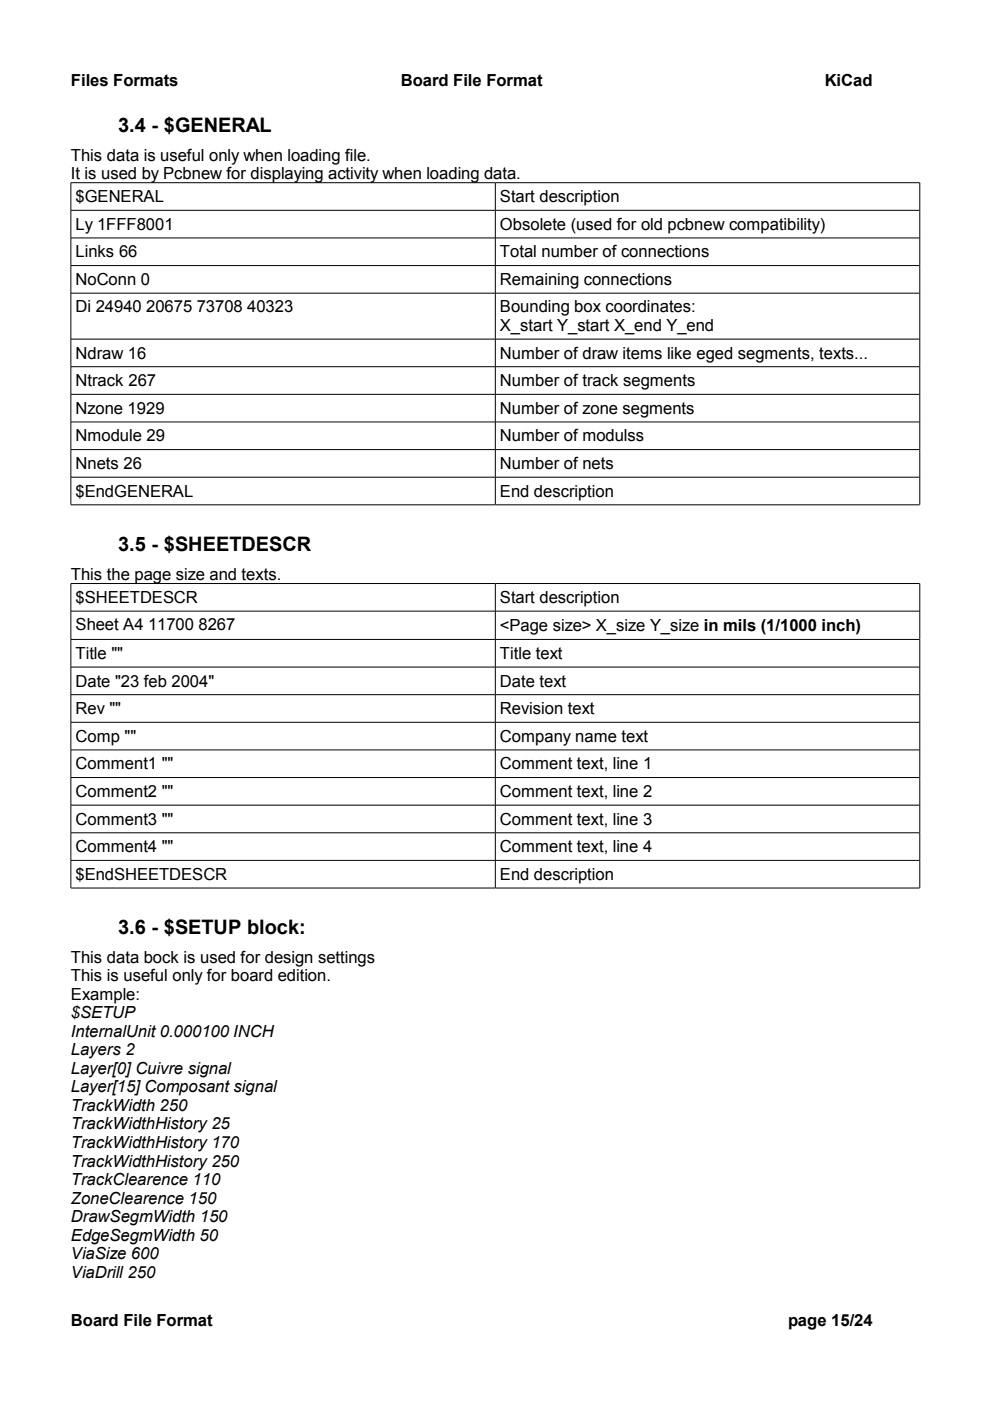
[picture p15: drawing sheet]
<svg xmlns="http://www.w3.org/2000/svg" width="210mm" height="297mm" viewBox="0 0 210 297" stroke-linecap="round" stroke-linejoin="round" font-family="sans-serif">
<defs><g id="words">
<g font-size="4.2">
<text x="25" y="28">3.4 - $GENERAL</text>
<text x="25" y="116.9">3.5 - $SHEETDESCR</text>
<text x="25" y="198.1">3.6 - $SETUP block:</text>
</g>
<g font-size="3.5">
<text x="15" y="18.3">Files Formats</text>
<text x="85" y="18.3">Board File Format</text>
<text x="174.9" y="18.3">KiCad</text>
<text x="15" y="34">This data is useful only when loading file.</text>
<text x="15" y="38">It is used by Pcbnew for displaying activity when loading data.</text>
<text x="16" y="42.8">$GENERAL</text>
<text x="106" y="42.8">Start description</text>
<text x="16" y="48.7">Ly 1FFF8001</text>
<text x="106" y="48.7">Obsolete (used for old pcbnew compatibility)</text>
<text x="16" y="54.5">Links 66</text>
<text x="106" y="54.5">Total number of connections</text>
<text x="16" y="60.4">NoConn 0</text>
<text x="106" y="60.4">Remaining connections</text>
<text x="16" y="66.3">Di 24940 20675 73708 40323</text>
<text x="106" y="66.3">Bounding box coordinates:</text>
<text x="106" y="70.2">X_start Y_start X_end Y_end</text>
<text x="16" y="76">Ndraw 16</text>
<text x="106" y="76">Number of draw items like eged segments, texts...</text>
<text x="16" y="81.9">Ntrack 267</text>
<text x="106" y="81.9">Number of track segments</text>
<text x="16" y="87.7">Nzone 1929</text>
<text x="106" y="87.7">Number of zone segments</text>
<text x="16" y="93.6">Nmodule 29</text>
<text x="106" y="93.6">Number of modulss</text>
<text x="16" y="99.4">Nnets 26</text>
<text x="106" y="99.4">Number of nets</text>
<text x="16" y="105.3">$EndGENERAL</text>
<text x="106" y="105.3">End description</text>
<text x="15" y="122.9">This the page size and texts.</text>
<text x="16" y="127.8">$SHEETDESCR</text>
<text x="106" y="127.8">Start description</text>
<text x="16" y="133.7">Sheet A4 11700 8267</text>
<text x="106" y="133.8">&lt;Page size&gt; X_size Y_size in mils (1/1000 inch)</text>
<text x="16" y="139.7">Title &quot;&quot;</text>
<text x="106" y="139.7">Title text</text>
<text x="16" y="145.6">Date &quot;23 feb 2004&quot;</text>
<text x="106" y="145.6">Date text</text>
<text x="16" y="151.4">Rev &quot;&quot;</text>
<text x="106" y="151.4">Revision text</text>
<text x="16" y="157.3">Comp &quot;&quot;</text>
<text x="106" y="157.3">Company name text</text>
<text x="16" y="163.1">Comment1 &quot;&quot;</text>
<text x="106" y="163.1">Comment text, line 1</text>
<text x="16" y="169">Comment2 &quot;&quot;</text>
<text x="106" y="169">Comment text, line 2</text>
<text x="16" y="174.8">Comment3 &quot;&quot;</text>
<text x="106" y="174.8">Comment text, line 3</text>
<text x="16" y="180.7">Comment4 &quot;&quot;</text>
<text x="106" y="180.7">Comment text, line 4</text>
<text x="16" y="186.5">$EndSHEETDESCR</text>
<text x="106" y="186.5">End description</text>
<text x="15" y="204.2">This data bock is used for design settings</text>
<text x="15" y="208.1">This is useful only for board edition.</text>
<text x="15" y="212">Example:</text>
<text x="15" y="215.9">$SETUP</text>
<text x="15" y="219.8">InternalUnit 0.000100 INCH</text>
<text x="15" y="223.7">Layers 2</text>
<text x="15" y="227.7">Layer[0] Cuivre signal</text>
<text x="15" y="231.6">Layer[15] Composant signal</text>
<text x="15" y="235.5">TrackWidth 250</text>
<text x="15" y="239.5">TrackWidthHistory 25</text>
<text x="15" y="243.4">TrackWidthHistory 170</text>
<text x="15" y="247.3">TrackWidthHistory 250</text>
<text x="15" y="251.3">TrackClearence 110</text>
<text x="15" y="255.2">ZoneClearence 150</text>
<text x="15" y="259.2">DrawSegmWidth 150</text>
<text x="15" y="263.1">EdgeSegmWidth 50</text>
<text x="15" y="267">ViaSize 600</text>
<text x="15" y="270.9">ViaDrill 250</text>
<text x="15" y="281.2">Board File Format</text>
<text x="167.1" y="281.2">page 15/24</text>
</g>
</g></defs>
<g fill="none" stroke="#000" stroke-width=".21">
<path d="M105 38.7h-90v68.3h90M195 38.7h-90v68.3h90M195 38.7v68.3M15 44.6h90M15 50.4h90M15 56.3h90M105 44.6h90M105 50.4h90M105 56.3h90M15 62.2h90M15 71.9h90M15 77.8h90"/>
<path d="M105 62.2h90M105 71.9h90M105 77.8h90M15 83.6h90M15 89.5h90M15 95.3h90M105 83.6h90M105 89.5h90M105 95.3h90M15 101.2h90M105 101.2h90M15 129.6h90"/>
<path d="M15 135.6h90M105 123.7h-90v64.5M105 129.6h90M105 135.6h90M195 123.7h-90v64.5M195 123.7v64.5M15 141.4h90M15 147.3h90M15 153.1h90M15 159h90M105 141.4h90M105 147.3h90"/>
<path d="M105 153.1h90M105 159h90M15 164.9h90M15 170.7h90M15 176.6h90M105 164.9h90M105 170.7h90M105 176.6h90M15 182.4h90M15 188.3h90M105 182.4h90M105 188.3h90"/>
</g>
<use href="#words"/>
</svg>
